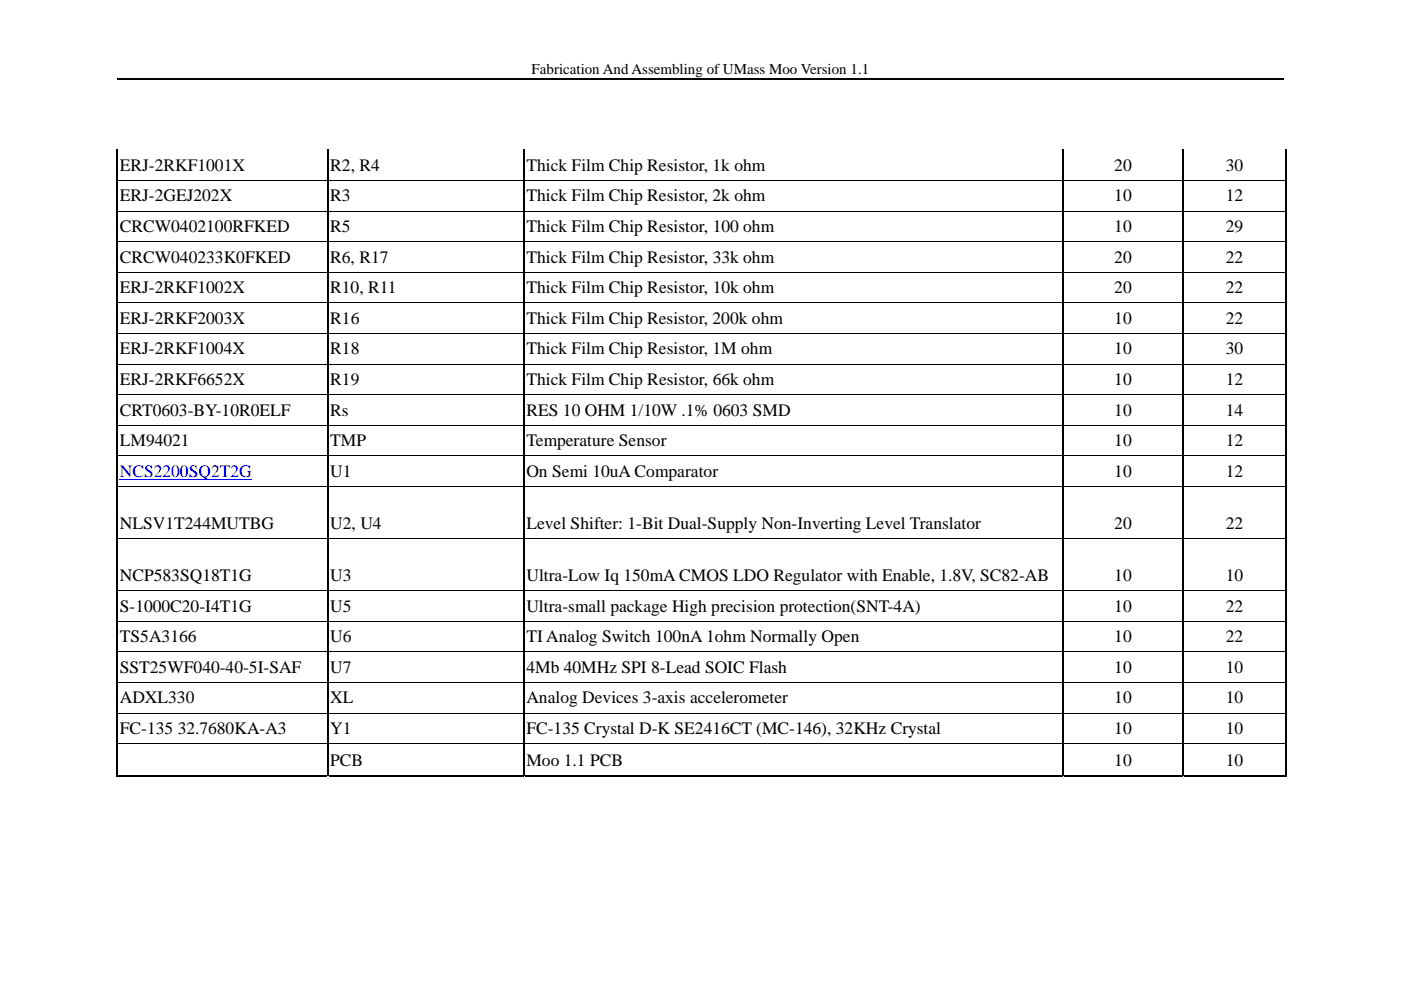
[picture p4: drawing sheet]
<svg xmlns="http://www.w3.org/2000/svg" width="297mm" height="210mm" viewBox="0 0 297 210" stroke-linecap="round" stroke-linejoin="round" font-family="sans-serif">
<defs><g id="words">
<g font-size="3.7">
<text x="25.4" y="36.2">ERJ-2RKF1001X</text>
<text x="70" y="36.2">R2, R4</text>
<text x="111.6" y="36.2">Thick Film Chip Resistor, 1k ohm</text>
<text x="236.2" y="36.2">20</text>
<text x="259.9" y="36.2">30</text>
<text x="25.4" y="42.7">ERJ-2GEJ202X</text>
<text x="70" y="42.7">R3</text>
<text x="111.6" y="42.7">Thick Film Chip Resistor, 2k ohm</text>
<text x="236.2" y="42.7">10</text>
<text x="259.9" y="42.7">12</text>
<text x="25.4" y="49.2">CRCW0402100RFKED</text>
<text x="70" y="49.2">R5</text>
<text x="111.6" y="49.2">Thick Film Chip Resistor, 100 ohm</text>
<text x="236.2" y="49.2">10</text>
<text x="259.9" y="49.2">29</text>
<text x="25.4" y="55.7">CRCW040233K0FKED</text>
<text x="70" y="55.7">R6, R17</text>
<text x="111.6" y="55.7">Thick Film Chip Resistor, 33k ohm</text>
<text x="236.2" y="55.7">20</text>
<text x="259.9" y="55.7">22</text>
<text x="25.4" y="62.2">ERJ-2RKF1002X</text>
<text x="70" y="62.2">R10, R11</text>
<text x="111.6" y="62.2">Thick Film Chip Resistor, 10k ohm</text>
<text x="236.2" y="62.2">20</text>
<text x="259.9" y="62.2">22</text>
<text x="25.4" y="68.7">ERJ-2RKF2003X</text>
<text x="70" y="68.7">R16</text>
<text x="111.6" y="68.7">Thick Film Chip Resistor, 200k ohm</text>
<text x="236.2" y="68.7">10</text>
<text x="259.9" y="68.7">22</text>
<text x="25.4" y="75.2">ERJ-2RKF1004X</text>
<text x="70" y="75.2">R18</text>
<text x="111.6" y="75.2">Thick Film Chip Resistor, 1M ohm</text>
<text x="236.2" y="75.2">10</text>
<text x="259.9" y="75.2">30</text>
<text x="25.4" y="81.7">ERJ-2RKF6652X</text>
<text x="70" y="81.7">R19</text>
<text x="111.6" y="81.7">Thick Film Chip Resistor, 66k ohm</text>
<text x="236.2" y="81.7">10</text>
<text x="259.9" y="81.7">12</text>
<text x="25.4" y="88.2">CRT0603-BY-10R0ELF</text>
<text x="70" y="88.2">Rs</text>
<text x="111.6" y="88.2">RES 10 OHM 1/10W .1% 0603 SMD</text>
<text x="236.2" y="88.2">10</text>
<text x="259.9" y="88.2">14</text>
<text x="25.4" y="94.7">LM94021</text>
<text x="70" y="94.7">TMP</text>
<text x="111.6" y="94.7">Temperature Sensor</text>
<text x="236.2" y="94.7">10</text>
<text x="259.9" y="94.7">12</text>
<text x="70" y="101.2">U1</text>
<text x="111.6" y="101.2">On Semi 10uA Comparator</text>
<text x="236.2" y="101.2">10</text>
<text x="259.9" y="101.2">12</text>
<text x="25.4" y="112.2">NLSV1T244MUTBG</text>
<text x="70" y="112.2">U2, U4</text>
<text x="111.6" y="112.2">Level Shifter: 1-Bit Dual-Supply Non-Inverting Level Translator</text>
<text x="236.2" y="112.2">20</text>
<text x="259.9" y="112.2">22</text>
<text x="25.4" y="123.2">NCP583SQ18T1G</text>
<text x="70" y="123.2">U3</text>
<text x="111.6" y="123.2">Ultra-Low Iq 150mA CMOS LDO Regulator with Enable, 1.8V, SC82-AB</text>
<text x="236.2" y="123.2">10</text>
<text x="259.9" y="123.2">10</text>
<text x="25.4" y="129.7">S-1000C20-I4T1G</text>
<text x="70" y="129.7">U5</text>
<text x="111.6" y="129.7">Ultra-small package High precision protection(SNT-4A)</text>
<text x="236.2" y="129.7">10</text>
<text x="259.9" y="129.7">22</text>
<text x="25.4" y="136.2">TS5A3166</text>
<text x="70" y="136.2">U6</text>
<text x="111.6" y="136.2">TI Analog Switch 100nA 1ohm Normally Open</text>
<text x="236.2" y="136.2">10</text>
<text x="259.9" y="136.2">22</text>
<text x="25.4" y="142.7">SST25WF040-40-5I-SAF</text>
<text x="70" y="142.7">U7</text>
<text x="111.6" y="142.7">4Mb 40MHz SPI 8-Lead SOIC Flash</text>
<text x="236.2" y="142.7">10</text>
<text x="259.9" y="142.7">10</text>
<text x="25.4" y="149.2">ADXL330</text>
<text x="70" y="149.2">XL</text>
<text x="111.6" y="149.2">Analog Devices 3-axis accelerometer</text>
<text x="236.2" y="149.2">10</text>
<text x="259.9" y="149.2">10</text>
<text x="25.4" y="155.7">FC-135 32.7680KA-A3</text>
<text x="70" y="155.7">Y1</text>
<text x="111.6" y="155.7">FC-135 Crystal D-K SE2416CT (MC-146), 32KHz Crystal</text>
<text x="236.2" y="155.7">10</text>
<text x="259.9" y="155.7">10</text>
<text x="70" y="162.4">PCB</text>
<text x="111.6" y="162.4">Moo 1.1 PCB</text>
<text x="236.2" y="162.4">10</text>
<text x="259.9" y="162.4">10</text>
</g>
<text font-size="3.7" fill="#00f" x="25.4" y="101.2">NCS2200SQ2T2G</text>
<text font-size="3.2" x="112.7" y="15.6">Fabrication And Assembling of UMass Moo Version 1.1</text>
</g></defs>
<path d="M24.9 16.8h247.2" fill="none" stroke="#000" stroke-width=".25"/>
<g fill="#000">
<path d="M24.7 31.7h.4v.5h-.4zM24.7 38.2h.4v.5h-.4zM69.4 31.7h.3v.5h-.3zM69.4 38.2h.3v.5h-.3zM111 31.7h.3v.5h-.3zM111 38.2h.3v.5h-.3zM225.3 31.7h.3v.5h-.3zM225.3 38.2h.3v.5h-.3zM250.7 31.7h.3v.5h-.3zM250.7 38.2h.3v.5h-.3zM272.6 31.7h.3v.5h-.3zM272.6 38.2h.3v.5h-.3z"/>
<path d="M24.7 44.7h.4v.5h-.4zM24.7 51.2h.4v.4h-.4zM24.7 57.7h.4v.4h-.4zM69.4 44.7h.3v.5h-.3zM69.4 51.2h.3v.4h-.3zM69.4 57.7h.3v.4h-.3zM111 44.7h.3v.5h-.3zM111 51.2h.3v.4h-.3zM111 57.7h.3v.4h-.3zM225.3 44.7h.3v.5h-.3zM225.3 51.2h.3v.4h-.3zM225.3 57.7h.3v.4h-.3z"/>
<path d="M250.7 44.7h.3v.5h-.3zM250.7 51.2h.3v.4h-.3zM250.7 57.7h.3v.4h-.3zM272.6 44.7h.3v.5h-.3zM272.6 51.2h.3v.4h-.3zM272.6 57.7h.3v.4h-.3zM24.7 64.2h.4v.4h-.4zM24.7 70.6h.4v.5h-.4zM24.7 77.1h.4v.5h-.4zM69.4 64.2h.3v.4h-.3zM69.4 70.6h.3v.5h-.3zM69.4 77.1h.3v.5h-.3z"/>
<path d="M111 64.2h.3v.4h-.3zM111 70.6h.3v.5h-.3zM111 77.1h.3v.5h-.3zM225.3 64.2h.3v.4h-.3zM225.3 70.6h.3v.5h-.3zM225.3 77.1h.3v.5h-.3zM250.7 64.2h.3v.4h-.3zM250.7 70.6h.3v.5h-.3zM250.7 77.1h.3v.5h-.3zM272.6 64.2h.3v.4h-.3zM272.6 70.6h.3v.5h-.3zM272.6 77.1h.3v.5h-.3z"/>
<path d="M24.7 83.6h.4v.5h-.4zM24.7 90.1h.4v.5h-.4zM24.7 96.6h.4v.5h-.4zM69.4 83.6h.3v.5h-.3zM69.4 90.1h.3v.5h-.3zM69.4 96.6h.3v.5h-.3zM111 83.6h.3v.5h-.3zM111 90.1h.3v.5h-.3zM111 96.6h.3v.5h-.3zM225.3 83.6h.3v.5h-.3zM225.3 90.1h.3v.5h-.3zM225.3 96.6h.3v.5h-.3z"/>
<path d="M250.7 83.6h.3v.5h-.3zM250.7 90.1h.3v.5h-.3zM250.7 96.6h.3v.5h-.3zM272.6 83.6h.3v.5h-.3zM272.6 90.1h.3v.5h-.3zM272.6 96.6h.3v.5h-.3zM24.7 103.1h.4v.5h-.4zM24.7 114.1h.4v.5h-.4zM69.4 103.1h.3v.5h-.3zM69.4 114.1h.3v.5h-.3zM111 103.1h.3v.5h-.3zM111 114.1h.3v.5h-.3z"/>
<path d="M225.3 103.1h.3v.5h-.3zM225.3 114.1h.3v.5h-.3zM250.7 103.1h.3v.5h-.3zM250.7 114.1h.3v.5h-.3zM272.6 103.1h.3v.5h-.3zM272.6 114.1h.3v.5h-.3zM24.7 125.2h.4v.5h-.4zM24.7 131.7h.4v.5h-.4zM24.7 138.2h.4v.4h-.4zM69.4 125.2h.3v.5h-.3zM69.4 131.7h.3v.5h-.3zM69.4 138.2h.3v.4h-.3z"/>
<path d="M111 125.2h.3v.5h-.3zM111 131.7h.3v.5h-.3zM111 138.2h.3v.4h-.3zM225.3 125.2h.3v.5h-.3zM225.3 131.7h.3v.5h-.3zM225.3 138.2h.3v.4h-.3zM250.7 125.2h.3v.5h-.3zM250.7 131.7h.3v.5h-.3zM250.7 138.2h.3v.4h-.3zM272.6 125.2h.3v.5h-.3zM272.6 131.7h.3v.5h-.3zM272.6 138.2h.3v.4h-.3z"/>
<path d="M24.7 144.7h.4v.4h-.4zM24.7 151.2h.4v.4h-.4zM24.7 157.6h.4v.7h-.4zM69.4 144.7h.3v.4h-.3zM69.4 151.2h.3v.4h-.3zM69.4 157.6h.3v.7h-.3zM111 144.7h.3v.4h-.3zM111 151.2h.3v.4h-.3zM111 157.6h.3v.7h-.3zM225.3 144.7h.3v.4h-.3zM225.3 151.2h.3v.4h-.3zM225.3 157.6h.3v.7h-.3z"/>
<path d="M250.7 144.7h.3v.4h-.3zM250.7 151.2h.3v.4h-.3zM250.7 157.6h.3v.7h-.3zM272.6 144.7h.3v.4h-.3zM272.6 151.2h.3v.4h-.3zM272.6 157.6h.3v.7h-.3zM272.6 164.3h.3v.4h-.3z"/>
</g>
<g fill="none" stroke="#000" stroke-width=".34">
<path d="M24.9 32.2v6M24.9 38.7v6M69.5 32.2v6M69.5 38.7v6M111.1 32.2v6M111.1 38.7v6M225.4 32.2v6M225.4 38.7v6M250.8 32.2v6M250.8 38.7v6M272.7 32.2v6M272.7 38.7v6"/>
<path d="M24.9 45.2v6M24.9 51.6v6.1M24.9 58.1v6.1M69.5 45.2v6M69.5 51.6v6.1M69.5 58.1v6.1M111.1 45.2v6M111.1 51.6v6.1M111.1 58.1v6.1M225.4 45.2v6M225.4 51.6v6.1M225.4 58.1v6.1"/>
<path d="M250.8 45.2v6M250.8 51.6v6.1M250.8 58.1v6.1M272.7 45.2v6M272.7 51.6v6.1M272.7 58.1v6.1M24.9 64.6v6M24.9 71.1v6M24.9 77.6v6M69.5 64.6v6M69.5 71.1v6M69.5 77.6v6"/>
<path d="M111.1 64.6v6M111.1 71.1v6M111.1 77.6v6M225.4 64.6v6M225.4 71.1v6M225.4 77.6v6M250.8 64.6v6M250.8 71.1v6M250.8 77.6v6M272.7 64.6v6M272.7 71.1v6M272.7 77.6v6"/>
<path d="M24.9 84.1v6M24.9 90.6v6M24.9 97.1v6M69.5 84.1v6M69.5 90.6v6M69.5 97.1v6M111.1 84.1v6M111.1 90.6v6M111.1 97.1v6M225.4 84.1v6M225.4 90.6v6M225.4 97.1v6"/>
<path d="M250.8 84.1v6M250.8 90.6v6M250.8 97.1v6M272.7 84.1v6M272.7 90.6v6M272.7 97.1v6M24.9 103.6v10.5M24.9 114.6v10.6M69.5 103.6v10.5M69.5 114.6v10.6M111.1 103.6v10.5M111.1 114.6v10.6"/>
<path d="M225.4 103.6v10.5M225.4 114.6v10.6M250.8 103.6v10.5M250.8 114.6v10.6M272.7 103.6v10.5M272.7 114.6v10.6M24.9 125.7v6M24.9 132.2v6M24.9 138.6v6.1M69.5 125.7v6M69.5 132.2v6M69.5 138.6v6.1"/>
<path d="M111.1 125.7v6M111.1 132.2v6M111.1 138.6v6.1M225.4 125.7v6M225.4 132.2v6M225.4 138.6v6.1M250.8 125.7v6M250.8 132.2v6M250.8 138.6v6.1M272.7 125.7v6M272.7 132.2v6M272.7 138.6v6.1"/>
<path d="M24.9 145.1v6.1M24.9 151.6v6M24.9 158.3v6.4M69.5 145.1v6.1M69.5 151.6v6M69.5 158.3v6.4M111.1 145.1v6.1M111.1 151.6v6M111.1 158.3v6.4M225.4 145.1v6.1M225.4 151.6v6M225.4 158.3v6.4"/>
<path d="M250.8 145.1v6.1M250.8 151.6v6M250.8 158.3v6.4M272.7 145.1v6.1M272.7 151.6v6M272.7 158.3v6.4M24.7 164.5h44.7M69.7 164.5h41.3M111.3 164.5h114M225.6 164.5h25.1M251 164.5h21.6"/>
</g>
<g fill="none" stroke="#000" stroke-width=".21">
<path d="M25.1 38.3h44.3M69.7 38.3h41.3M111.3 38.3h114M225.6 38.3h25.1M251 38.3h21.6M25.1 44.8h44.3M25.1 51.2h44.3M25.1 57.7h44.3M69.7 44.8h41.3M69.7 51.2h41.3M69.7 57.7h41.3M111.3 44.8h114"/>
<path d="M111.3 51.2h114M111.3 57.7h114M225.6 44.8h25.1M225.6 51.2h25.1M225.6 57.7h25.1M251 44.8h21.6M251 51.2h21.6M251 57.7h21.6M25.1 64.2h44.3M25.1 70.7h44.3M25.1 77.2h44.3M69.7 64.2h41.3"/>
<path d="M69.7 70.7h41.3M69.7 77.2h41.3M111.3 64.2h114M111.3 70.7h114M111.3 77.2h114M225.6 64.2h25.1M225.6 70.7h25.1M225.6 77.2h25.1M251 64.2h21.6M251 70.7h21.6M251 77.2h21.6M25.1 83.7h44.3"/>
<path d="M25.1 90.2h44.3M25.1 96.7h44.3M69.7 83.7h41.3M69.7 90.2h41.3M69.7 96.7h41.3M111.3 83.7h114M111.3 90.2h114M111.3 96.7h114M225.6 83.7h25.1M225.6 90.2h25.1M225.6 96.7h25.1M251 83.7h21.6"/>
<path d="M251 90.2h21.6M251 96.7h21.6M25.1 103.2h44.3M25.1 114.2h44.3M69.7 103.2h41.3M69.7 114.2h41.3M111.3 103.2h114M111.3 114.2h114M225.6 103.2h25.1M225.6 114.2h25.1M251 103.2h21.6M251 114.2h21.6"/>
<path d="M25.1 125.3h44.3M25.1 131.8h44.3M25.1 138.2h44.3M69.7 125.3h41.3M69.7 131.8h41.3M69.7 138.2h41.3M111.3 125.3h114M111.3 131.8h114M111.3 138.2h114M225.6 125.3h25.1M225.6 131.8h25.1M225.6 138.2h25.1"/>
<path d="M251 125.3h21.6M251 131.8h21.6M251 138.2h21.6M25.1 144.7h44.3M25.1 151.2h44.3M25.1 157.7h44.3M69.7 144.7h41.3M69.7 151.2h41.3M69.7 157.7h41.3M111.3 144.7h114M111.3 151.2h114M111.3 157.7h114"/>
<path d="M225.6 144.7h25.1M225.6 151.2h25.1M225.6 157.7h25.1M251 144.7h21.6M251 151.2h21.6M251 157.7h21.6"/>
</g>
<path d="M25.4 101.7h28" fill="none" stroke="#00f" stroke-width=".21"/>
<use href="#words"/>
</svg>
